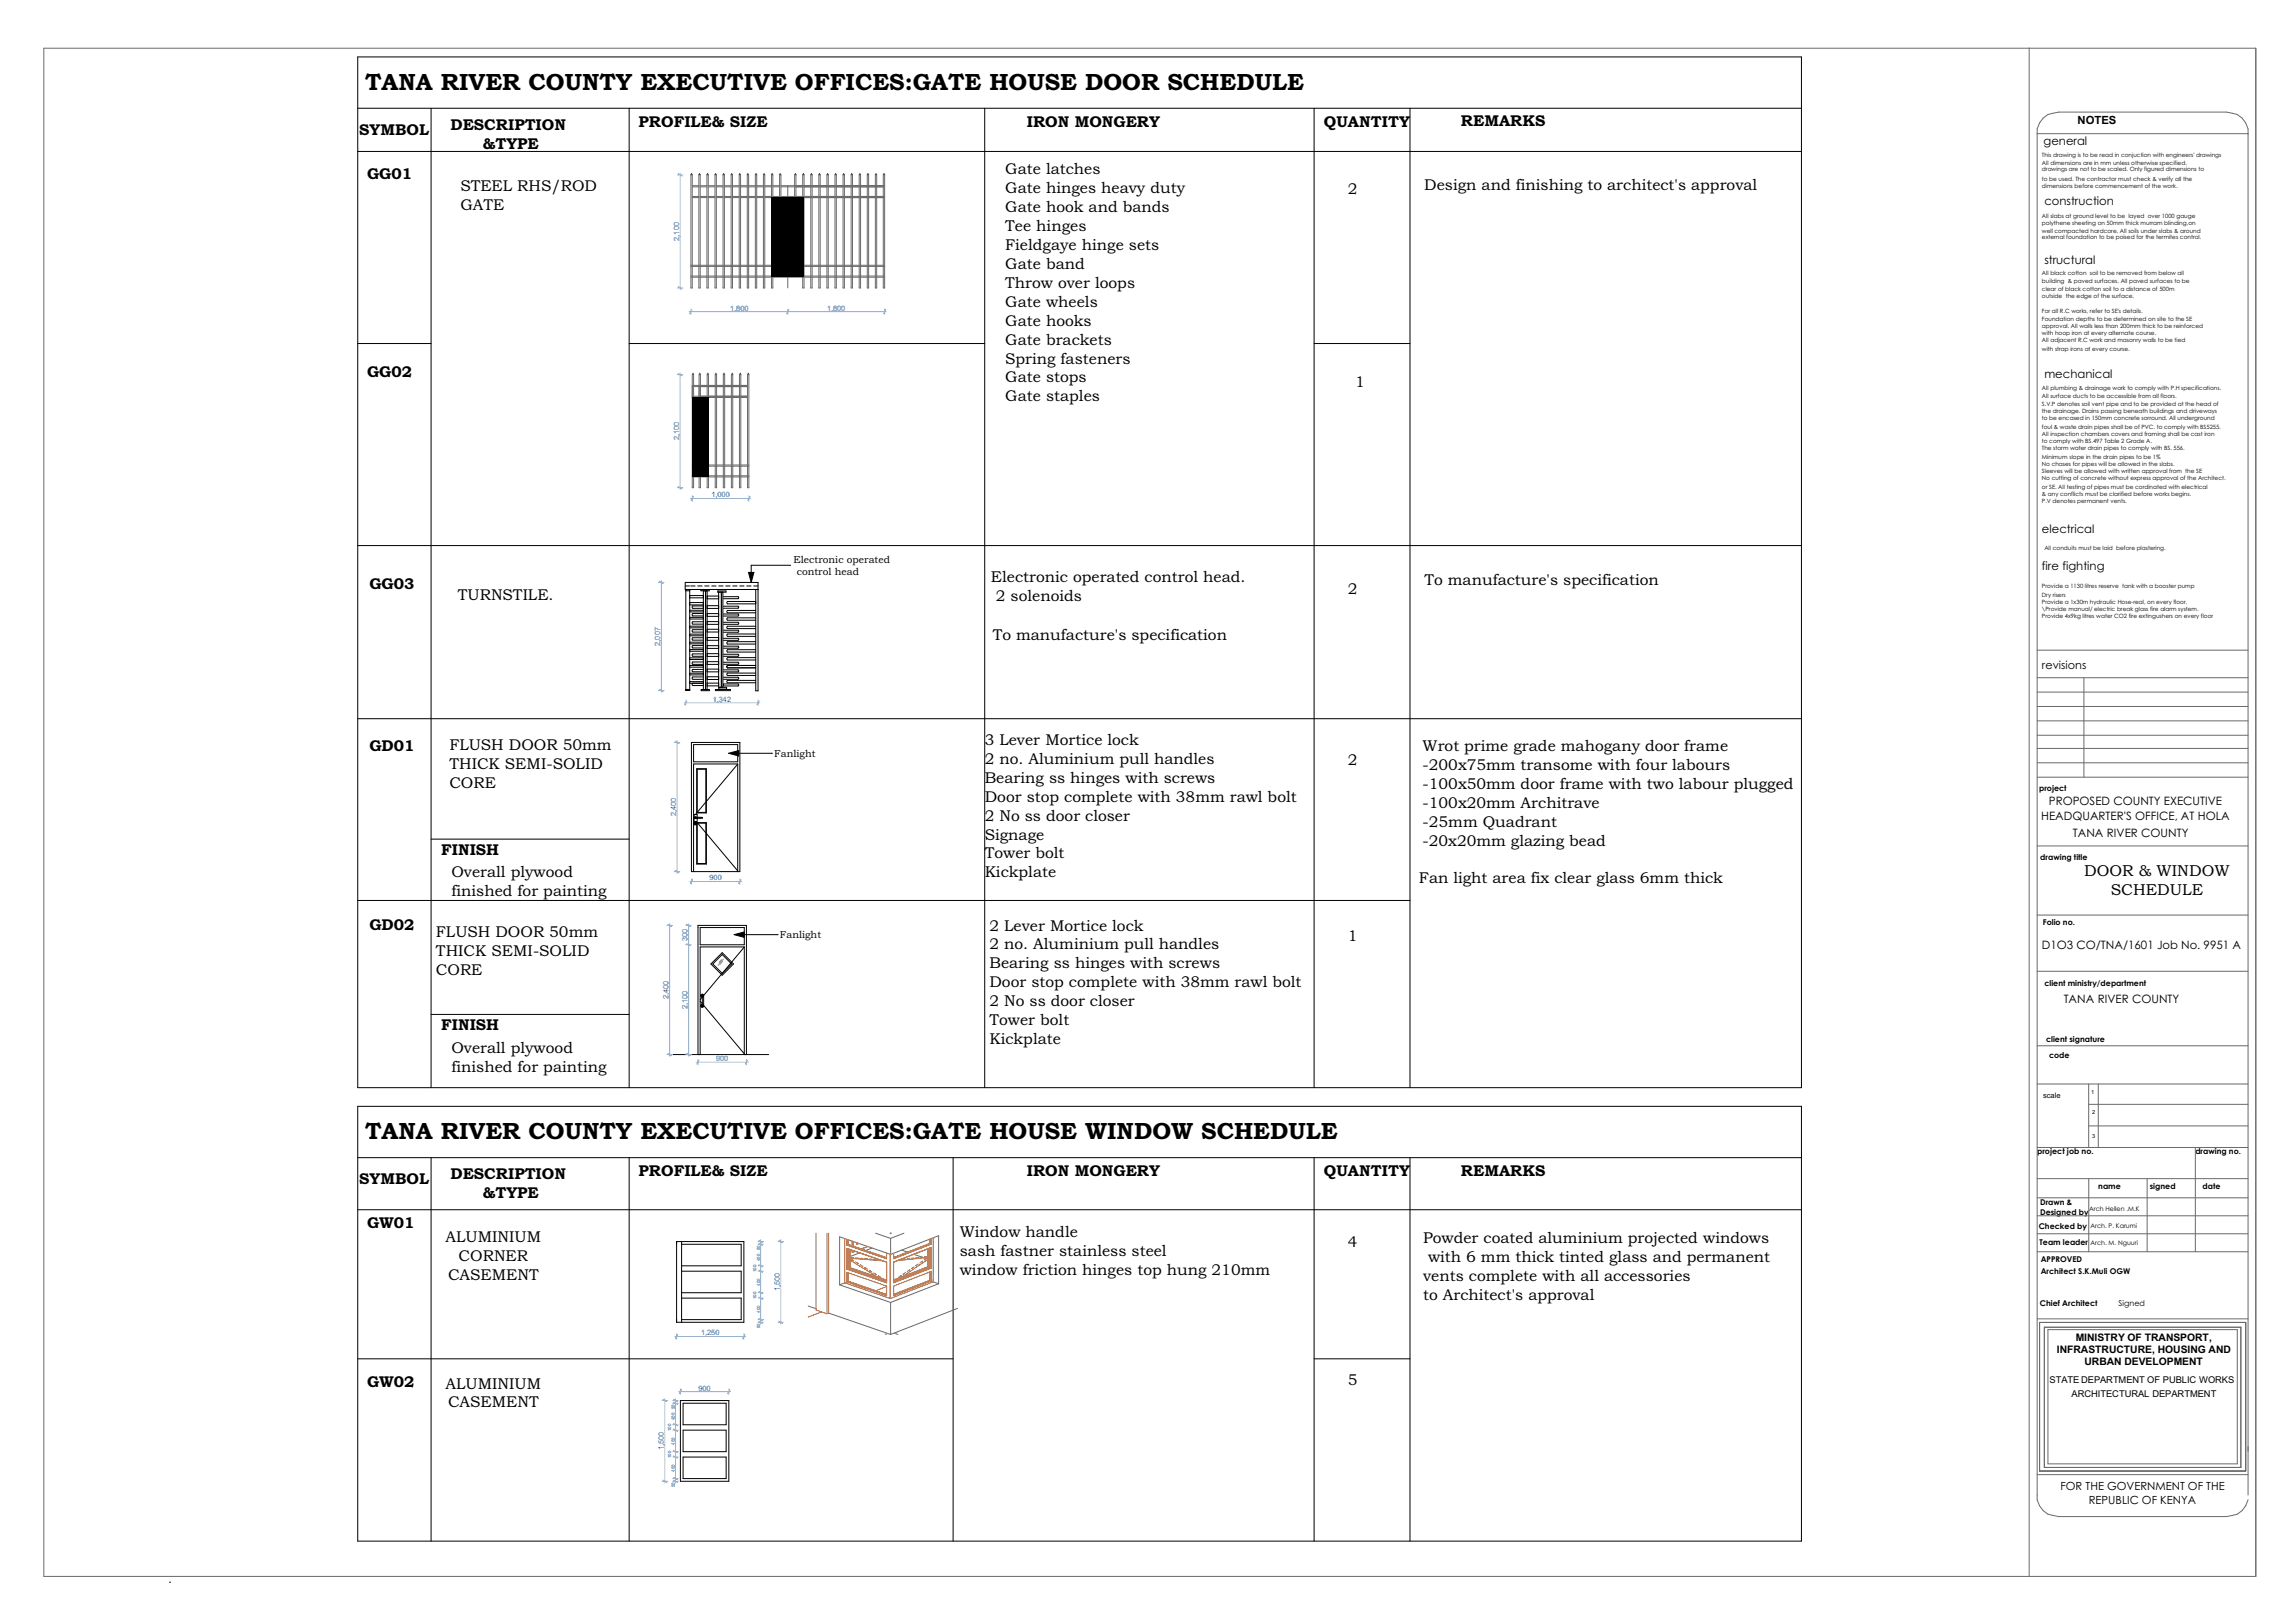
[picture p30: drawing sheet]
<svg xmlns="http://www.w3.org/2000/svg" width="841mm" height="594mm" viewBox="0 0 841 594" stroke-linecap="round" stroke-linejoin="round" font-family="sans-serif">
<defs><g id="words">
<g font-size="8.6">
<text x="133.8" y="32.9">TANA RIVER COUNTY EXECUTIVE OFFICES:GATE HOUSE DOOR SCHEDULE</text>
<text x="133.8" y="417.4">TANA RIVER COUNTY EXECUTIVE OFFICES:GATE HOUSE WINDOW SCHEDULE</text>
</g>
<g font-size="5.8">
<text x="763.8" y="321">DOOR &amp; WINDOW</text>
<text x="773.5" y="328">SCHEDULE</text>
</g>
<g font-size="5.7">
<text x="165.1" y="47.7">DESCRIPTION</text>
<text x="234" y="46.5">PROFILE&amp; SIZE</text>
<text x="376.3" y="46.5">IRON MONGERY</text>
<text x="485.1" y="46.6">QUANTITY</text>
<text x="535.3" y="46.3">REMARKS</text>
<text x="131.7" y="49.3">SYMBOL</text>
<text x="177" y="54.6">&amp;TYPE</text>
<text x="134.5" y="65.5">GG01</text>
<text x="368.4" y="63.9">Gate latches</text>
<text x="168.7" y="70.2">STEEL RHS/ROD</text>
<text x="368.4" y="70.8">Gate hinges heavy duty</text>
<text x="493.9" y="71.2">2</text>
<text x="521.9" y="69.4">Design and finishing to architect's approval</text>
<text x="168.7" y="77.1">GATE</text>
<text x="368.4" y="77.8">Gate hook and bands</text>
<text x="368.4" y="84.7">Tee hinges</text>
<text x="368.4" y="91.6">Fieldgaye hinge sets</text>
<text x="368.4" y="98.6">Gate band</text>
<text x="368.4" y="105.5">Throw over loops</text>
<text x="368.4" y="112.4">Gate wheels</text>
<text x="368.4" y="119.4">Gate hooks</text>
<text x="368.4" y="126.3">Gate brackets</text>
<text x="368.4" y="133.2">Spring fasteners</text>
<text x="134.5" y="138.2">GG02</text>
<text x="368.4" y="140.2">Gate stops</text>
<text x="496.6" y="141.7">1</text>
<text x="368.4" y="147.1">Gate staples</text>
<text x="135.4" y="216">GG03</text>
<text x="363.1" y="213.4">Electronic operated control head.</text>
<text x="522" y="214.2">To manufacture's specification</text>
<text x="167.8" y="220">TURNSTILE.</text>
<text x="364.9" y="220.4">2 solenoids</text>
<text x="493.9" y="217.8">2</text>
<text x="363.8" y="234.6">To manufacture's specification</text>
<text x="135.4" y="275.3">GD01</text>
<text x="164.7" y="275">FLUSH DOOR 50mm</text>
<text x="360.8" y="273">3 Lever Mortice lock</text>
<text x="521.3" y="275.3">Wrot prime grade mahogany door frame</text>
<text x="164.7" y="281.9">THICK SEMI-SOLID</text>
<text x="360.8" y="279.9">2 no. Aluminium pull handles</text>
<text x="493.9" y="280.3">2</text>
<text x="360.8" y="286.8">Bearing ss hinges with screws</text>
<text x="521.3" y="282.2">-200x75mm transome with four labours</text>
<text x="164.7" y="288.8">CORE</text>
<text x="360.8" y="293.8">Door stop complete with 38mm rawl bolt</text>
<text x="521.3" y="289.2">-100x50mm door frame with two labour plugged</text>
<text x="521.3" y="296.1">-100x20mm Architrave</text>
<text x="360.8" y="300.7">2 No ss door closer</text>
<text x="521.3" y="303">-25mm Quadrant</text>
<text x="360.8" y="307.6">Signage</text>
<text x="521.3" y="310">-20x20mm glazing bead</text>
<text x="161.7" y="313.3">FINISH</text>
<text x="360.8" y="314.6">Tower bolt</text>
<text x="165.4" y="321.5">Overall plywood</text>
<text x="360.8" y="321.5">Kickplate</text>
<text x="520" y="323.6">Fan light area fix clear glass 6mm thick</text>
<text x="165.4" y="328.4">finished for painting</text>
<text x="135.4" y="340.9">GD02</text>
<text x="362.6" y="341">2 Lever Mortice lock</text>
<text x="159.7" y="343.5">FLUSH DOOR 50mm</text>
<text x="362.6" y="347.9">2 no. Aluminium pull handles</text>
<text x="493.9" y="344.6">1</text>
<text x="159.7" y="350.4">THICK SEMI-SOLID</text>
<text x="159.7" y="357.4">CORE</text>
<text x="362.6" y="354.8">Bearing ss hinges with screws</text>
<text x="362.6" y="361.8">Door stop complete with 38mm rawl bolt</text>
<text x="362.6" y="368.7">2 No ss door closer</text>
<text x="161.7" y="377.5">FINISH</text>
<text x="362.6" y="375.6">Tower bolt</text>
<text x="362.6" y="382.6">Kickplate</text>
<text x="165.4" y="385.7">Overall plywood</text>
<text x="165.4" y="392.7">finished for painting</text>
<text x="234" y="431.1">PROFILE&amp; SIZE</text>
<text x="376.3" y="431.1">IRON MONGERY</text>
<text x="485.1" y="431.1">QUANTITY</text>
<text x="535.3" y="430.8">REMARKS</text>
<text x="131.7" y="433.9">SYMBOL</text>
<text x="165.1" y="432.2">DESCRIPTION</text>
<text x="177" y="439.1">&amp;TYPE</text>
<text x="134.5" y="450">GW01</text>
<text x="163.2" y="455.1">ALUMINIUM</text>
<text x="351.7" y="453.2">Window handle</text>
<text x="521.5" y="455.6">Powder coated aluminium projected windows</text>
<text x="168.1" y="462">CORNER</text>
<text x="351.7" y="460.1">sash fastner stainless steel</text>
<text x="493.9" y="457.1">4</text>
<text x="351.7" y="467.1">window friction hinges top hung 210mm</text>
<text x="523.3" y="462.5">with 6 mm thick tinted glass and permanent</text>
<text x="164.2" y="468.9">CASEMENT</text>
<text x="521.5" y="469.4">vents complete with all accessories</text>
<text x="521.5" y="476.4">to Architect's approval</text>
<text x="134.5" y="508.3">GW02</text>
<text x="163.2" y="508.8">ALUMINIUM</text>
<text x="493.9" y="507.7">5</text>
<text x="164.2" y="515.8">CASEMENT</text>
</g>
<g font-size="4.3">
<text x="748.9" y="53.3">general</text>
<text x="749.1" y="75.1">construction</text>
<text x="749.1" y="96.6">structural</text>
<text x="749.1" y="138.3">mechanical</text>
<text x="748.3" y="195.4">electrical</text>
<text x="748.3" y="209">fire fighting</text>
</g>
<g font-size="4.2">
<text x="750.8" y="295.1">PROPOSED COUNTY EXECUTIVE</text>
<text x="748" y="300.5">HEADQUARTER'S OFFICE, AT HOLA</text>
<text x="759.6" y="306.8">TANA RIVER COUNTY</text>
<text x="748.2" y="347.7">D1O3 CO/TNA/1601 Job No. 9951 A</text>
<text x="756.3" y="367.6">TANA RIVER COUNTY</text>
</g>
<g font-size="4.1">
<text x="761.3" y="45.6">NOTES</text>
<text x="748.3" y="245.1">revisions</text>
<text x="755.1" y="546">FOR THE GOVERNMENT OF THE</text>
<text x="765.4" y="551.2">REPUBLIC OF KENYA</text>
</g>
<g font-size="3.8">
<text x="760.7" y="491.5">MINISTRY OF TRANSPORT,</text>
<text x="753.7" y="495.9">INFRASTRUCTURE, HOUSING AND</text>
<text x="763.8" y="500.2">URBAN DEVELOPMENT</text>
</g>
<g font-size="3.7">
<text x="290.8" y="206.1">Electronic operated</text>
<text x="292" y="210.6">control head</text>
<text x="283.7" y="277.3">Fanlight</text>
<text x="285.8" y="343.7">Fanlight</text>
</g>
<g font-size="3.4">
<text x="751.1" y="506.9">STATE DEPARTMENT OF PUBLIC WORKS</text>
<text x="759.1" y="511.8">ARCHITECTURAL DEPARTMENT</text>
</g>
<g font-size="2.9">
<text x="747.2" y="289.7">project</text>
<text x="747.7" y="315.1">drawing title</text>
<text x="748.6" y="338.8">Folio no.</text>
<text x="749.1" y="361.3">client ministry/department</text>
<text x="749.8" y="381.9">client signature</text>
<text x="750.9" y="387.7">code</text>
<text x="746.5" y="423">project job no.</text>
<text x="804.5" y="423">drawing no.</text>
<text x="768.9" y="435.7">name</text>
<text x="787.8" y="435.7">signed</text>
<text x="807.1" y="435.7">date</text>
<text x="747.6" y="441.5">Drawn &amp;</text>
<text x="747.6" y="445.2">Designed by</text>
<text x="747.1" y="450.4">Checked by</text>
<text x="747.4" y="456.3">Team leader</text>
<text x="747.8" y="462.5">APPROVED</text>
<text x="747.8" y="466.7">Architect S.K.Muli OGW</text>
<text x="747.5" y="478.6">Chief Architect</text>
<text x="776.4" y="478.4">Signed</text>
</g>
<text font-size="2.8" x="748.7" y="402.3">scale</text>
<g font-size="2.7" fill="#00f">
<text x="248.9" y="88.2" transform="rotate(-90 248.9 88.2)">2,100</text>
<text x="267.6" y="113.8">1,800</text>
<text x="303.1" y="113.8">1,800</text>
<text x="248.8" y="161.4" transform="rotate(-90 248.8 161.4)">2,100</text>
<text x="260.7" y="182.3">1,000</text>
<text x="241.9" y="236.6" transform="rotate(-90 241.9 236.6)">2,007</text>
<text x="261.2" y="257.1">1,342</text>
<text x="247.7" y="299.1" transform="rotate(-90 247.7 299.1)">2,400</text>
<text x="260" y="322.6">900</text>
<text x="251.9" y="344.9" transform="rotate(-90 251.9 344.9)">300</text>
<text x="245" y="366.1" transform="rotate(-90 245 366.1)">2,400</text>
<text x="251.9" y="369.7" transform="rotate(-90 251.9 369.7)">2,100</text>
<text x="262.4" y="388.9">900</text>
<text x="285.7" y="473.1" transform="rotate(-90 285.7 473.1)">1,500</text>
<text x="256.9" y="489.4">1,250</text>
<text x="256" y="509.5">900</text>
<text x="243.2" y="531.4" transform="rotate(-90 243.2 531.4)">1,500</text>
</g>
<g font-size="2.3">
<text x="765.5" y="443.8">Arch Hellen .M.K</text>
<text x="766" y="450">Arch. P. Karumi</text>
<text x="766" y="456.1">Arch. M. Nguuri</text>
</g>
<g font-size="2.1">
<text x="748.3" y="57.4">This drawing is to be read in conjuction with engineers' drawings</text>
<text x="748.3" y="60.6">All dimensions are in mm unless otherwise specified.</text>
<text x="748.3" y="62.7">drawings are not to be scaled. Only figured dimensions to</text>
<text x="748.3" y="66.3">to be used. The contractor must check &amp; verify all the</text>
<text x="748.3" y="69">dimensions before commencement of the work.</text>
<text x="748.3" y="79.8">All slabs at ground level to be layed over 1000 gauge</text>
<text x="748.3" y="82.5">polythene sheeting on 50mm thick murram blinding,on</text>
<text x="748.3" y="85.5">well compacted hardcore. All soils under slabs &amp; around</text>
<text x="748.3" y="87.7">external foundation to be poised for the termites control.</text>
<text x="748.3" y="100.9">All black cotton soil to be removed from below all</text>
<text x="748.3" y="103.5">building &amp; paved surfaces. All paved surfaces to be</text>
<text x="748.3" y="106.6">clear of black cotton soil to a distance of 500m</text>
<text x="748.3" y="109.3">outside the edge of the surface.</text>
<text x="748.3" y="114.5">For all R.C works, refer to SE's details.</text>
<text x="748.3" y="117.6">Foundation depths to be determined on site to the SE</text>
<text x="748.3" y="120.2">approval. All walls less than 200mm thick to be reinforced</text>
<text x="748.3" y="122.9">with hoop iron at every alternate course.</text>
<text x="748.3" y="125.5">All adjacent R.C work and masonry walls to be tied</text>
<text x="748.3" y="128.6">with strap irons at every course.</text>
<text x="748.3" y="143.1">All plumbing &amp; drainage work to comply with P.H specifications.</text>
<text x="748.3" y="145.7">All surface ducts to be accessible from all floors.</text>
<text x="748.3" y="148.8">S.V.P denotes soil vent pipe and to be provided at the head of</text>
<text x="748.3" y="151.4">the drainage. Drains passing beneath buildings and driveways</text>
<text x="748.3" y="154">to be encased in 150mm concrete sorround. All underground</text>
<text x="748.3" y="157.1">foul &amp; waste drain pipes shall be of PVC. to comply with BS5255.</text>
<text x="748.3" y="159.8">All inspection chambers covers and framing shall be cast iron</text>
<text x="748.3" y="162.4">to comply with BS.497 Table 2 Grade A.</text>
<text x="748.3" y="165">The storm water drain pipes to comply with BS. 556.</text>
<text x="748.3" y="168.1">Minimum slope in the drain pipes to be 1%</text>
<text x="748.3" y="170.7">No chases for pipes will be allowed in the slabs.</text>
<text x="748.3" y="173.4">Sleeves will be allowed with written approval from the SE</text>
<text x="748.3" y="176">No cutting of concrete without express approval of the Architect.</text>
<text x="748.3" y="179.1">or SE. All testing of pipes must be cordinated with electrical</text>
<text x="748.3" y="181.7">&amp; any conflicts must be clarified before works begins.</text>
<text x="748.3" y="184.3">P.V denotes permanent vents.</text>
<text x="749.1" y="201.5">All conduits must be laid before plastering.</text>
<text x="748.3" y="215.5">Provide a 1130 litres reserve tank with a booster pump</text>
<text x="748.3" y="218.6">Dry risers</text>
<text x="748.3" y="221.2">Provide a 1x30m hydraulic Hose-real, on every floor.</text>
<text x="748.3" y="223.9">\Provide manual/ electric break glass fire alarm system.</text>
<text x="748.3" y="226.5">Provide 4x9kg litres water CO2 fire extingushers on every floor</text>
<text x="766.3" y="400.9">1</text>
<text x="766.7" y="408.4">2</text>
<text x="766.7" y="417.1">3</text>
</g>
<g font-size="1.6" fill="#00f">
<text x="278.5" y="458.2" transform="rotate(-90 278.5 458.2)">50</text>
<text x="277.2" y="466.2" transform="rotate(-90 277.2 466.2)">100</text>
<text x="278.5" y="462.1" transform="rotate(-90 278.5 462.1)">400</text>
<text x="278.5" y="471.1" transform="rotate(-90 278.5 471.1)">400</text>
<text x="277.2" y="476" transform="rotate(-90 277.2 476)">100</text>
<text x="278.5" y="481" transform="rotate(-90 278.5 481)">400</text>
<text x="278.5" y="486.7" transform="rotate(-90 278.5 486.7)">50</text>
<text x="247.3" y="520.4" transform="rotate(-90 247.3 520.4)">400</text>
<text x="247.3" y="516.4" transform="rotate(-90 247.3 516.4)">50</text>
<text x="245.9" y="524.4" transform="rotate(-90 245.9 524.4)">100</text>
<text x="247.3" y="529.4" transform="rotate(-90 247.3 529.4)">400</text>
<text x="245.9" y="534.3" transform="rotate(-90 245.9 534.3)">100</text>
<text x="247.3" y="539.2" transform="rotate(-90 247.3 539.2)">400</text>
<text x="247.3" y="545" transform="rotate(-90 247.3 545)">50</text>
</g>
</g></defs>
<g fill="none" stroke="#000" stroke-width=".37">
<path d="M131.1 20.9h529v377.7h-529zM131.1 39.7h529M158 39.7v358.9M230.6 39.7v358.9M360.8 39.7v358.9M481.5 39.7v358.9M516.7 39.7v358.9M131.1 55.5h529M131.1 125.9h26.9M230.6 125.9h130.2M481.5 125.9h35.2M131.1 199.9h529"/>
<path d="M251.1 214.7h1.6M251.3 216.5h1.4M252.7 216v37h-1.4v-37M252.7 219.1h5M252.7 218.2h5M253.1 214.7h1.6M255.7 214.7h1.6M256.9 216.1h3v.4h-3zM258.3 214.7h1.5M258.6 216.5v36.2M258.9 216.1v.4M259.1 216.5v36.2h-1.4v-36.2h.9"/>
<path d="M259.1 219.4h4.2M259.1 218.4h4.2M260.8 214.7h1.6M263 216.5h3v.5h-3zM263.3 217l.1 35.5h2.9v-.6l-3-.1M263.4 214.7h1.6M264.3 217v34.8M264.9 217v34.8M265.1 218.6h5.4l.2 .4-.2 .4h-5.4M266 214.7h1.5M268.5 214.7h1.6M271.1 214.7h1.6"/>
<path d="M273.6 214.7h1.6M274.3 209.7h2l-1 3.7zM276.2 214.7h1.6M276.9 216v37.1h.9v-39.7h-26.7v2.6h26.7M289.7 207.1h-14.4v2.6M252.7 221.7h5M252.7 238.6h5M252.7 235.9h5M252.7 233h5M252.7 230.1h5M252.7 226.8h5M252.7 224.2h5"/>
<path d="M252.7 229.5h5M252.7 220.8h5M252.7 238h5M252.7 235.3h5M252.7 232.4h5M252.7 226.2h5M252.7 223.6h5M257.7 222h-3.8l-.3 .5 .3 .4h3.8M257.7 224.8h-3.8l-.3 .5 .3 .4h3.8M257.7 227.8h-3.8l-.3 .5 .3 .4h3.8M257.7 230.8h-3.8l-.3 .4 .3 .4h3.8M257.7 233.7h-3.8l-.3 .4 .3 .5h3.8"/>
<path d="M257.7 236.6h-3.8l-.3 .4 .3 .4h3.8M257.7 239.6h-3.8l-.3 .5 .3 .4h3.8M259.1 234.6h4.2M259.1 228.8h4.2M259.1 223h4.2M259.1 225.9h4.2M259.1 231.6h4.2M259.1 237.6h4.2M259.1 221.9h4.2M259.1 224.9h4.2M259.1 227.8h4.2M259.1 230.6h4.2"/>
<path d="M259.1 233.6h4.2M259.1 236.6h4.2M259.1 239.5h4.2M265.1 239.7h5.4l.2 .4-.2 .4h-5.4M265.1 236.8h5.4l.2 .4-.2 .3h-5.4M265.1 233.9h5.4l.2 .4-.2 .3h-5.4M265.1 230.9h5.4l.2 .4-.2 .4h-5.4M265.1 228h5.4l.2 .4-.2 .4h-5.4M265.1 225h5.4l.2 .4-.2 .3h-5.4M265.1 222.1h5.4l.2 .4-.2 .4h-5.4M276.9 220.4h-10.3l-.3 .4 .3 .5h10.3M276.9 223.7h-10.3l-.3 .4 .3 .5h10.3"/>
<path d="M276.9 226.4h-10.3l-.3 .4 .3 .5h10.3M276.9 229.5h-10.3l-.3 .4 .3 .4h10.3M276.9 232.3h-10.3l-.3 .5 .3 .4h10.3M276.9 235.1h-10.3l-.3 .5 .3 .4h10.3M276.9 238.1h-10.3l-.3 .4 .3 .4h10.3M251.3 252.6h1.4M252.7 247.3h5M252.7 244.5h5M252.7 241.7h5M252.7 243.9h5M252.7 249.8h5M252.7 246.7h5"/>
<path d="M252.7 241.1h5M253.9 250.3l-.3 .5 .3 .4h3.8M256.9 252.7h3v.4h-3zM257.7 242.6h-3.8l-.3 .4 .3 .4h3.8M257.7 245.3h-3.8l-.3 .4 .3 .5h3.8M257.7 248.1h-3.8l-.3 .4 .3 .4h3.8M257.7 250.3l-5 .1M259.1 246.2h4.2M259.1 240.5h4.2M259.1 243.5h4.2M259.1 249h4.2M259.1 251.3h4.2"/>
<path d="M259.1 242.5h4.2M259.1 245.2h4.2M259.1 248h4.2M259.1 250.3h4.2M262.2 252.7h5.5v.4h-5.5zM265.1 250.6h5.4l.2 .4-.2 .4h-5.4zM265.1 248.2h5.4l.2 .3-.2 .4h-5.4M265.1 245.5h5.4l.2 .3-.2 .4h-5.4M265.1 242.7h5.4l.2 .3-.2 .4h-5.4M276.9 241h-10.3l-.3 .4 .3 .5h10.3M276.9 243.9h-10.3l-.3 .4 .3 .4h10.3M276.9 246.6h-10.3l-.3 .5 .3 .4h10.3"/>
<path d="M276.9 249.3h-10.3l-.3 .5 .3 .4h10.3M131.1 263.4h529M253.4 272.1h17.7v47.3h-17.7zM254.2 272.9h16.1v6.3h-16.1zM267 276l3.7-1v2zM270.3 280h-16.1v39.4M270.3 280l-11.4 13.7M270.3 280v39.4M270.7 276h12M282.7 276h.1M254.2 299.8l.1 .3M254.3 299l-.1 .3"/>
<path d="M254.7 299.7l.2 .2M254.7 299.7l.1 .1M254.8 299.5l-.1 .2M254.8 299.9h.1M254.9 299.9h.1M254.9 299.5h-.1M254.9 299.5h2.5v.3h-2.6M254.9 299.4l.1 .1M255 299.5h-.2M255 299.5h.1M255.3 281.7h3.6v16.2h-3.6zM255.3 297.9l-.5 .6"/>
<path d="M255.5 299.5v-1h-1.2v3.7h1M255.5 299.9v1.5M255.5 281.9h3.2v15.8h-3.2zM258.7 293.9l-3.2 3.8M158 307.5h72.6M254.5 301.5l.4 .5M254.5 301.5l.2 .4M254.7 301.2l-.1 .1M254.9 301.1l.4 .4-.4 .4M254.9 301.2l.4 .1M254.9 301.2l.1 .2M254.9 301.2l.2 .2"/>
<path d="M254.9 301.1l-.4 .4M254.9 301.2l-.1 .1M254.9 301.2l-.1 .3 .2-.1M255.3 301.7l-.4 .3M255.3 301.4h3.6v15.2h-3.6zM255.5 301.4h.1M255.5 301.6h3.2v14.8h-3.2zM255.7 301.6l3 3.6M258.9 305.4l11.4 13.7M131.1 330h385.6M256.6 339.9h16.1v6.3h-16.1zM260.5 353.2l4.2-4.1 4.1 4.1-4.1 4.2z"/>
<path d="M264.7 349.8l3.4 3.4-3.4 3.5-3.5-3.5zM272.7 342.5h12.1M272.7 341.5l-3.7 1 3.7 1M272.7 347h-16.1v39.4M272.7 347l-14.9 17.8M272.7 347v39.4M284.8 342.5h.1M158 371.7h72.6M256.6 366.9l.8 .9M257.2 365h.1M257.2 368.7h.1M257.2 364.7h.1"/>
<path d="M257.2 368.5h.1M257.2 368.4v.3M257.2 368.7l.1 .1M257.2 364.7v.3M257.2 365h.2M257.3 364.7h.1M257.3 364.7h-.1M257.3 368.8h.1M257.3 368.4h.2M257.3 368.4h-.1M257.4 365.3v2.8M257.4 365.4l-.8 .9"/>
<path d="M257.4 365.3a.35 .35 0 0 1-.4-.4 .35 .35 0 0 1 .6-.2l.3 .5v3l-.3 .5a.29 .29 0 0 1-.5 .1 .29 .29 0 0 1 .2-.5l.1-.2M257.4 365.4h-.1M257.4 368.1a.53 .53 0 0 0-.6 .5 .53 .53 0 0 0 .7 .5 .53 .53 0 0 0 .3-.7l14.9 17.8M257.4 368.4h-.2M257.5 364.7h-.3M257.5 368.4v.2M257.5 368.7l-.2 .1M257.5 365h-.2M257.5 364.7v.2M257.5 368.5v.1M257.5 364.9v.1M257.5 368.6v.1"/>
<path d="M257.8 365.1a.53 .53 0 0 0-.3-.8 .53 .53 0 0 0-.7 .5 .53 .53 0 0 0 .5 .6M246.5 386.4h35.2M255.8 386.4v-47.3h17.7v47.3M131.1 405.4h529v159.3h-529zM131.1 424.2h529M158 424.2v140.5M230.6 424.2v140.5M349.3 424.2v140.5M481.5 424.2v140.5M516.7 424.2v140.5M131.1 443.3h529M247.9 455h24.7v29.5h-24.7z"/>
<path d="M249.8 455v29.5M249.8 456h21.8v7.8h-21.8M249.8 465.8h21.8v7.9h-21.8M249.8 475.7h21.8v7.9h-21.8M131.1 497.9h218.2M481.5 497.9h35.2M249.3 513.2h17.8v29.6h-17.8zM250.3 514.2h15.8v7.9h-15.8zM250.3 524.1h15.8v7.9h-15.8zM250.3 533.9h15.8v7.9h-15.8zM62.5 579.7l-.4 .1"/>
</g>
<g fill="none" stroke="#6a6a6a" stroke-width=".37">
<path d="M16.1 17.7h810.5v560h-810.5zM743.6 17.5v560.2M746.5 49h77.3M253.2 64.1h.5v41.4h-.5zM253.7 68h2.4M253.7 68.5h2.4M253.7 72h2.4M253.7 72.4h2.4M256.1 64.1h.5v41.4h-.5zM256.6 68h2.4M256.6 68.5h2.4M256.6 72h2.4"/>
<path d="M256.6 72.4h2.4M259 64.1h.5v41.4h-.5zM259.5 68h2.5M259.5 68.5h2.5M259.5 72h2.5M259.5 72.4h2.5M262 64.1h.5v41.4h-.5zM262.5 68h2.5M262.5 68.5h2.5M262.5 72h2.5M262.5 72.4h2.5M265 64.1h.5v41.4h-.5z"/>
<path d="M265.5 68h2.4M265.5 68.5h2.4M265.5 72h2.4M265.5 72.4h2.4M267.9 64.1h.5v41.4h-.5zM268.4 68h2.5M268.4 68.5h2.5M268.4 72h2.5M268.4 72.4h2.5M270.9 64.1h.5v41.4h-.5zM271.4 68h2.4M271.4 68.5h2.4"/>
<path d="M271.4 72h2.4M271.4 72.4h2.4M273.8 64.1h.5v41.4h-.5zM274.3 68h2.5M274.3 68.5h2.5M274.3 72h2.5M274.3 72.4h2.5M276.8 64.1h.5v41.4h-.5zM277.3 68h2.5M277.3 68.5h2.5M277.3 72h2.5M277.3 72.4h2.5"/>
<path d="M279.8 64.1h.4v41.4h-.4zM280.2 68h2.5M280.2 68.5h2.5M280.2 72h2.5M280.2 72.4h2.5M283.2 68h2.5M283.2 68.5h2.5M283.2 72h2.5M286.2 68h38M286.2 68.5h38M286.2 72h38M288.7 68v37.5"/>
<path d="M291.2 72.4v-8.3h.5v8.3M294.1 72.4v-8.3h.5v41.4h-.5v-8.3M297.1 64.1h.5v41.4h-.5zM300.1 64.1h.5v41.4h-.5zM303 64.1h.5v41.4h-.5zM306 64.1h.5v41.4h-.5zM308.9 64.1h.5v41.4h-.5zM311.9 64.1h.5v41.4h-.5zM314.9 64.1h.4v41.4h-.4zM317.8 64.1h.5v41.4h-.5zM320.8 64.1h.5v41.4h-.5zM323.7 64.1h.5v41.4h-.5z"/>
<path d="M324.2 72.4h-38v-8.3h-.5v8.3h-2.5v-8.3h-.5v41.4h.5v-8.3M253.2 97.6h71M253.2 97.2h71M253.2 101.6h71M253.2 101.2h71M253.7 137.3v41.4h.5v-8.3M254.2 137.3v8.3M262.1 137.3h.5v41.4h-.5zM265.1 137.3h.5v41.4h-.5zM268 137.3h.5v41.4h-.5zM271 137.3h.5v41.4h-.5zM273.9 137.3h.5v41.4h-.5z"/>
<path d="M253.7 145.6h20.2M253.7 145.2h20.2M253.7 141.7h20.2M253.7 141.2h20.2M256.7 145.6v-8.3h-.5v41.4h.5v-8.3M259.1 145.6v-8.3h.5v41.4h-.5v-8.3M253.7 174.8h20.7M253.7 174.4h20.7M253.7 170.8h20.7M253.7 170.4h20.7M746.5 238.2h77.3M746.5 248.3h77.3"/>
<path d="M746.5 253.6h77.3M746.5 258.9h77.3M763.6 248.3v36.5M746.5 264.2h77.3M746.5 269.4h77.3M746.5 274.3h77.3M746.5 279.5h77.3M746.5 284.8h77.3M746.5 310h77.3M746.5 335.3h77.3M746.5 355.9h77.3M746.5 397.2h77.3"/>
<path d="M746.5 383.2h77.3M765.4 397.2v23.3M768.9 397.2v23.3M765.4 412.6h58.4M765.4 404.7h58.4M746.5 431.9h77.3M746.5 420.5h77.3M746.5 438.9h77.3M765.4 431.9v26.8M786.8 431.9v26.8M804.5 420.5v38.2M312.3 458.2v.8l1.1-.4"/>
<path d="M312.3 454.8v1.7M315 459.1l-3.5 1.4M318 456.8l-2.3 .9M319.6 457.3l-2.3 .9M320.9 451.9l5.5 1.9M326.2 451.9h.1M326.4 453.8v5.9M326.4 459.7l-18.7-6.5v17.6M326.4 459.7l17.6-6.9v17.6M330.4 458.1l2.1 .7M331.2 451.9l-4.8 1.9M334.9 459.6l5.1 1.8"/>
<path d="M746.5 458.7h77.3M746.5 445.5h77.3M746.5 452.1h77.3M296.2 478.6l2.8 1M307.7 470.8l18.7 6.5M309.6 470.1l-1.9 .7M326.4 477.3v11.7M342 469.7l2 .7M344 470.4l-17.6 6.9M350.9 479.5l-24.5 9.5M303.7 481.2l22.7 7.8M746.5 483.3h77.3"/>
<path d="M747.4 484.6h75.5v54.5h-75.5zM749.1 486.4h72.1v51.3h-72.1zM750.5 487.2h69.3v49.2h-69.3zM746.5 540.4h77.3M823.8 547.8v-500.6a7.1 7.1 0 0 0-5.7-5.7l-2.2-.4h-61.5l-2.2 .4a7.1 7.1 0 0 0-5.7 5.7v502.4a7.1 7.1 0 0 0 5.7 5.7l2.2 .4h61.5l2.2-.4a7.1 7.1 0 0 0 5.7-5.7"/>
</g>
<g fill="#000">
<path d="M253.4 63.3l.5 .8h-.9zM256.4 63.4l.4 .7h-.9zM259.3 63.3l.5 .8h-1zM262.2 63.4l.5 .7h-.9zM265.2 63.3l.5 .8h-.9zM268.2 63.4l.4 .7h-.9zM271.1 63.3l.5 .8h-1zM274 63.4l.5 .7h-.9zM277.1 63.3l.4 .8h-.9zM280 63.4l.4 .7h-.9zM282.9 63.3l.5 .8h-.9zM285.9 63.4l.4 .7h-.9z"/>
<path d="M291.5 63.4l.4 .7h-.9zM294.4 63.3l.5 .8h-.9zM297.4 63.4l.4 .7h-.9zM300.3 63.3l.5 .8h-.9zM303.3 63.4l.5 .7h-.9zM306.2 63.3l.5 .8h-.9zM309.2 63.4l.5 .7h-1zM312.1 63.3l.5 .8h-.9zM315.1 63.4l.5 .7h-.9zM318.1 63.3l.4 .8h-.9zM321 63.4l.5 .7h-1zM323.9 63.3l.5 .8h-.9z"/>
<path d="M254 136.6l.4 .7h-.9zM256.5 136.6l.4 .7h-.9zM259.4 136.5l.5 .8h-.9zM262.4 136.6l.4 .7h-.9zM265.3 136.5l.5 .8h-1zM268.3 136.6l.5 .7h-1zM271.2 136.5l.5 .8h-.9zM274.2 136.6l.4 .7h-.9zM274.3 209.7h2l-1 3.7zM267 276l3.7-1v2zM269 342.5l3.7-1v2z"/>
<path d="M282.7 72.4h6v29.1h-6z" fill-rule="evenodd"/>
<path d="M288.7 72.4h5.9v29.2h-5.9z" fill-rule="evenodd"/>
<path d="M253.7 145.6h5.9v29.2h-5.9z" fill-rule="evenodd"/>
</g>
<path d="M264.3 351.6l-.7 .9M264.6 351.7l-1.1 1.2M264.8 352.2l-1 1.2M265.1 351.4l-2 2.4" fill="none" stroke="#999" stroke-width=".37"/>
<g fill="none" stroke="#80c2ff" stroke-width=".37">
<path d="M248.2 64.1h2.1M249.3 63.4v42.8M248.2 105.5h2.1M252.5 114.2h72.3M253.2 113.2v2M288.7 113.2v2M324.2 113.2v2M248.2 137.3h2.1M249.2 136.6v42.8M248.2 178.7h2.1M253 182.7h22.1M253.7 181.6v2.1"/>
<path d="M274.4 181.6v2.1M241.3 213.4h2.1M242.3 212.8v40.9M241.3 253h2.1M250.6 257.5h27.9M251.3 256.5v2.1M277.8 256.5v2.1M247.1 272.1h2.1M248.1 271.4v48.7M247.1 319.4h2.1M244.4 339.1h2.1M245.4 338.4v48.7"/>
<path d="M251.3 339.1h2.1M252.3 338.4v48.7M252.7 323h19.1M253.4 322v2.1M271.1 322v2.1M251.3 346.2h2.1M244.4 386.4h2.1M251.3 386.4h2.1M255.1 389.2h19.1M255.8 388.2v2.1M273.5 388.2v2.1M277.7 456h2.1"/>
<path d="M277.7 455h2.1M278.8 454.3v30.9M285.1 455h2M286.1 454.3v30.9M277.7 475.7h2.1M277.7 473.7h2.1M277.7 465.8h2.1M277.7 463.8h2.1M247.3 489.8h26M247.9 488.7v2.1M272.6 488.7v2.1M277.7 484.5h2.1"/>
<path d="M277.7 483.6h2.1M285.1 484.5h2M242.6 513.2h2.1M243.6 512.5v31M246.5 513.2h2.1M246.5 514.2h2.1M247.5 512.5v31M248.7 509.9h19.1M249.3 508.9v2.1M267.1 508.9v2.1M246.5 533.9h2.1M246.5 532h2.1"/>
<path d="M246.5 524.1h2.1M246.5 522.1h2.1M242.6 542.8h2.1M246.5 542.8h2.1M246.5 541.8h2.1"/>
</g>
<g fill="none" stroke="#40a5ff" stroke-width=".37">
<path d="M248.6 63.7l1.4 .8M248.6 105.1l1.4 .8M253.6 113.5l-.8 1.4M289.1 113.5l-.8 1.4M324.6 113.5l-.8 1.4M248.5 136.9l1.4 .8M248.5 178.3l1.4 .8M254.1 182l-.8 1.4M274.8 182l-.8 1.4M241.6 213l1.4 .8M241.6 252.6l1.4 .8M251.7 256.8l-.8 1.4"/>
<path d="M278.2 256.8l-.8 1.4M247.4 271.7l1.4 .8M247.4 319l1.4 .8M244.7 338.7l1.4 .8M251.6 338.7l1.4 .8M253.8 322.3l-.8 1.4M271.5 322.3l-.8 1.4M251.6 345.8l1.4 .8M244.7 386l1.4 .8M251.6 386l1.4 .8M256.2 388.6l-.8 1.3M273.9 388.6l-.8 1.3"/>
<path d="M278.1 455.6l1.4 .8M278.1 454.6l1.4 .8M285.4 454.6l1.4 .8M278.1 475.3l1.4 .8M278.1 473.3l1.4 .8M278.1 465.4l1.4 .8M278.1 463.4l1.4 .8M248.3 489.1l-.8 1.4M273 489.1l-.8 1.4M278.1 484.1l1.4 .8M278.1 483.2l1.4 .8M285.4 484.1l1.4 .8"/>
<path d="M242.9 512.8l1.4 .8M246.9 512.8l1.3 .8M246.9 513.8l1.3 .8M249.7 509.2l-.8 1.4M267.5 509.2l-.8 1.4M246.9 533.5l1.3 .8M246.9 531.6l1.3 .8M246.9 523.7l1.3 .8M246.9 521.7l1.3 .8M242.9 542.4l1.4 .8M246.9 542.4l1.3 .8M246.9 541.4l1.3 .8"/>
</g>
<g fill="none" stroke="#f60" stroke-width=".37">
<path d="M309.6 453.9v16.2l16.6 5.7M310.2 454.1v2.1M310.2 457.4l14.7 5.1v7.6l-14.7-5.1zM310.2 456.2l14.7 5.1v-2.1M310.4 454.2v2l14.5 5M310.5 457.5v7.4M310.7 454.3v1.8l14.2 4.9M310.9 454.3v1.7M310.9 456l-.7 .2M310.9 456l14 4.8M310.9 457.7v7M311.1 457.8v6.9l13.8 4.7"/>
<path d="M311.3 457.8v6.8l13.6 4.6M311.5 457.9v6.6M312.3 458.2v.8l1.1-.4M312.3 454.8v1.7M312.6 454.9v1.7M312.6 458.3v.5M313.9 455.4v.6l.9-.3M314.2 455.5l-.3 .1M314.4 455.5l-.5 .3M314.6 455.6l-.7 .3M318 456.8l-2.3 .9M326.2 459.6v16.2"/>
<path d="M340 457.6v6.6M340.2 457.5v6.7l-12.7 5M340.5 457.4v6.9l-13 5.1M340.7 454.1v1.6M340.7 455.7l.6 .2M340.7 455.7l-13.2 5.1M340.7 457.4v7M340.9 454v1.7l-13.4 5.2M341 457.2v7.4M341.1 453.9v1.9l-13.6 5.3M341.3 453.8v2.1M341.3 455.9l-13.8 5.4v-2.1"/>
<path d="M342 453.6v16.1l-15.8 6.1M310.2 466.2l14.7 5.1v3.5l-14.7-5.1zM310.4 466.3v3.4l14.5 5M310.5 464.9l-.3 .1M310.5 464.9l14.4 5M310.5 461.2l14 8.5M310.5 461l13.1 1M310.7 466.4v3.2l14.2 4.9M310.9 469.5l14 4.8M310.9 466.4v3.1M310.9 469.5l-.7 .2M311.5 464.5l-.6 .2"/>
<path d="M311.5 464.5l13.4 4.6M311.5 461.1l1.4 .9M311.5 460.8l1.4 .1M313.5 462.4l1.1 .6M313.5 461h1.1M315.2 463.4l1 .6M315.2 461.1l1 .1M316.9 464.4l1 .7M316.9 461.2l1 .1M318.5 465.5l1 .6M318.5 461.3l1 .1M320.2 466.5l1 .6"/>
<path d="M320.2 461.5h1M321.8 467.5l1.1 .6M321.8 461.6h.5M323.5 468.5l.5 .3M324.9 462.5v7.1l-14-4.9M324.9 471.4l-3.9 1.6M327.5 471.2l13.8-5.3v3.5l-13.8 5.4zM327.5 462.5l13.8-5.4v7.6l-13.8 5.4zM328.7 468.4l-.4 .4M330.3 467.4l-1 .6M330.3 461.5h-.3M331.8 466.3l-.9 .7"/>
<path d="M331.8 461.3l-.9 .1M333.4 465.3l-1 .6M333.4 461.2l-1 .1M335 464.2l-1 .7M335 461l-1 .1M336.5 463.2l-.9 .6M336.5 460.8l-.9 .1M338.1 462.1l-1 .7M338.1 460.7l-1 .1M340 464.2l-12.5 4.8M340 464.2l.7 .2M340 460.8l-1.3 .9"/>
<path d="M340 460.5l-1.3 .1M340.7 469.2l-13.2 5.1M340.7 469.2l.6 .2M340.7 466.1v3.1M340.7 464.4l-13.2 5.1M340.9 466v3.2l-13.4 5.2M341 464.6l.3 .1M341 464.6l-13.5 5.2M341 460.8l-13.1 8.9M341 460.7l-12.2 1.3M341.1 465.9v3.4l-13.6 5.3M301 480.7l-4.8 1.9"/>
<path d="M325.3 488.6l-.9 .4M327.6 488.5l1.4 .5"/>
</g>
<path d="M299 451.9v28.1l4 1.4M303 451.9v29.5M303.7 451.9v29.3l-.7 .2" fill="none" stroke="#fd4435" stroke-width=".37"/>
<use href="#words"/>
</svg>
